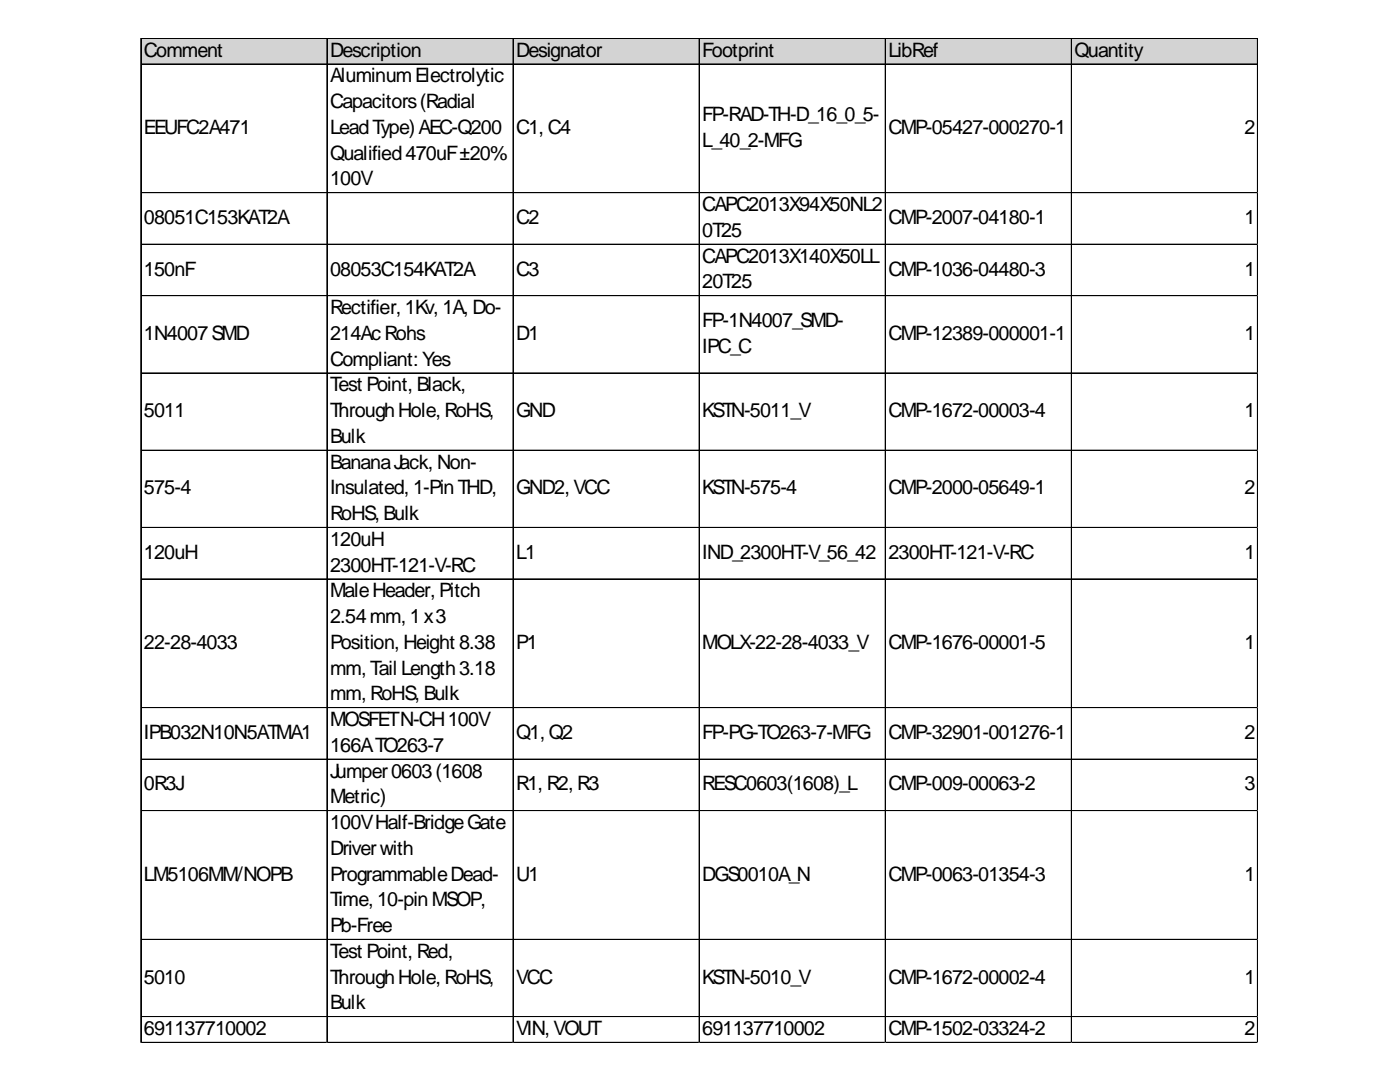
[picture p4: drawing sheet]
<svg xmlns="http://www.w3.org/2000/svg" width="279mm" height="216mm" viewBox="0 0 279 216" stroke-linecap="round" stroke-linejoin="round" font-family="sans-serif">
<defs><g id="words">
<g font-size="4">
<text x="28.7" y="11.3">Comment</text>
<text x="65.9" y="11.3">Description</text>
<text x="103" y="11.3">Designator</text>
<text x="140.2" y="11.3">Footprint</text>
<text x="177.3" y="11.3">LibRef</text>
<text x="214.4" y="11.3">Quantity</text>
<text x="65.9" y="16.5">AluminumElectrolytic</text>
<text x="65.9" y="21.6">Capacitors(Radial</text>
<text x="28.7" y="26.7">EEUFC2A471</text>
<text x="65.9" y="26.7">LeadType)AEC-Q200</text>
<text x="103" y="26.7">C1, C4</text>
<text x="140.2" y="24.2">FP-RAD-TH-D_16_0_5-</text>
<text x="140.2" y="29.3">L_40_2-MFG</text>
<text x="177.3" y="26.7">CMP-05427-000270-1</text>
<text x="248.4" y="26.7">2</text>
<text x="65.9" y="31.9">Qualified470uF±20%</text>
<text x="65.9" y="37">100V</text>
<text x="28.7" y="44.7">08051C153KAT2A</text>
<text x="103" y="44.7">C2</text>
<text x="140.2" y="42.1">CAPC2013X94X50NL2</text>
<text x="140.2" y="47.3">0T25</text>
<text x="177.3" y="44.7">CMP-2007-04180-1</text>
<text x="248.4" y="44.7">1</text>
<text x="140.2" y="52.4">CAPC2013X140X50LL</text>
<text x="28.7" y="55">150nF</text>
<text x="65.9" y="55">08053C154KAT2A</text>
<text x="103" y="55">C3</text>
<text x="140.2" y="57.6">20T25</text>
<text x="177.3" y="55">CMP-1036-04480-3</text>
<text x="248.4" y="55">1</text>
<text x="65.9" y="62.7">Rectifier, 1Kv, 1A, Do-</text>
<text x="140.2" y="65.3">FP-1N4007_SMD-</text>
<text x="28.7" y="67.8">1N4007SMD</text>
<text x="65.9" y="67.8">214Ac Rohs</text>
<text x="103" y="67.8">D1</text>
<text x="140.2" y="70.4">IPC_C</text>
<text x="177.3" y="67.8">CMP-12389-000001-1</text>
<text x="248.4" y="67.8">1</text>
<text x="65.9" y="73">Compliant: Yes</text>
<text x="28.7" y="83.2">5011</text>
<text x="65.9" y="78.1">Test Point, Black,</text>
<text x="65.9" y="83.2">ThroughHole, RoHS,</text>
<text x="103" y="83.2">GND</text>
<text x="140.2" y="83.2">KSTN-5011_V</text>
<text x="177.3" y="83.2">CMP-1672-00003-4</text>
<text x="248.4" y="83.2">1</text>
<text x="65.9" y="88.4">Bulk</text>
<text x="65.9" y="93.5">BananaJack, Non-</text>
<text x="28.7" y="98.6">575-4</text>
<text x="65.9" y="98.6">Insulated, 1-PinTHD,</text>
<text x="103" y="98.6">GND2, VCC</text>
<text x="140.2" y="98.6">KSTN-575-4</text>
<text x="177.3" y="98.6">CMP-2000-05649-1</text>
<text x="248.4" y="98.6">2</text>
<text x="65.9" y="103.8">RoHS, Bulk</text>
<text x="28.7" y="111.5">120uH</text>
<text x="65.9" y="108.9">120uH</text>
<text x="103" y="111.5">L1</text>
<text x="140.2" y="111.5">IND_2300HT-V_56_42</text>
<text x="177.3" y="111.5">2300HT-121-V-RC</text>
<text x="248.4" y="111.5">1</text>
<text x="65.9" y="114.1">2300HT-121-V-RC</text>
<text x="65.9" y="119.2">MaleHeader, Pitch</text>
<text x="65.9" y="124.3">2.54mm, 1x3</text>
<text x="28.7" y="129.5">22-28-4033</text>
<text x="65.9" y="129.5">Position, Height 8.38</text>
<text x="103" y="129.5">P1</text>
<text x="140.2" y="129.5">MOLX-22-28-4033_V</text>
<text x="177.3" y="129.5">CMP-1676-00001-5</text>
<text x="248.4" y="129.5">1</text>
<text x="65.9" y="134.6">mm, Tail Length3.18</text>
<text x="65.9" y="139.7">mm, RoHS, Bulk</text>
<text x="28.7" y="147.5">IPB032N10N5ATMA1</text>
<text x="65.9" y="144.9">MOSFETN-CH100V</text>
<text x="103" y="147.5">Q1, Q2</text>
<text x="140.2" y="147.5">FP-PG-TO263-7-MFG</text>
<text x="177.3" y="147.5">CMP-32901-001276-1</text>
<text x="248.4" y="147.5">2</text>
<text x="65.9" y="150">166ATO263-7</text>
<text x="65.9" y="155.2">Jumper0603(1608</text>
<text x="28.7" y="157.7">0R3J</text>
<text x="65.9" y="160.3">Metric)</text>
<text x="103" y="157.7">R1, R2, R3</text>
<text x="140.2" y="157.7">RESC0603(1608)_L</text>
<text x="177.3" y="157.7">CMP-009-00063-2</text>
<text x="248.4" y="157.7">3</text>
<text x="65.9" y="165.4">100VHalf-BridgeGate</text>
<text x="65.9" y="170.6">Driverwith</text>
<text x="28.7" y="175.7">LM5106MM/NOPB</text>
<text x="65.9" y="175.7">ProgrammableDead-</text>
<text x="103" y="175.7">U1</text>
<text x="140.2" y="175.7">DGS0010A_N</text>
<text x="177.3" y="175.7">CMP-0063-01354-3</text>
<text x="248.4" y="175.7">1</text>
<text x="65.9" y="180.8">Time, 10-pinMSOP,</text>
<text x="65.9" y="186">Pb-Free</text>
<text x="65.9" y="191.1">Test Point, Red,</text>
<text x="28.7" y="196.3">5010</text>
<text x="65.9" y="196.3">ThroughHole, RoHS,</text>
<text x="103" y="196.3">VCC</text>
<text x="140.2" y="196.3">KSTN-5010_V</text>
<text x="177.3" y="196.3">CMP-1672-00002-4</text>
<text x="248.4" y="196.3">1</text>
<text x="65.9" y="201.4">Bulk</text>
<text x="28.7" y="206.5">691137710002</text>
<text x="103" y="206.5">VIN, VOUT</text>
<text x="140.2" y="206.5">691137710002</text>
<text x="177.3" y="206.5">CMP-1502-03324-2</text>
<text x="248.4" y="206.5">2</text>
</g>
</g></defs>
<path d="M28.1 7.7h223v5.2h-223z" fill="#d3d3d3"/>
<g fill="none" stroke="#000" stroke-width=".2">
<path d="M28.1 7.6v200.5M28.2 7.6h222.9M28.2 7.7h222.9M28.2 12.8h222.9M65.2 7.7v200.4M65.3 7.7v200.4M102.4 7.7v200.4M139.5 7.7v200.4M139.6 7.7v200.4M176.7 7.7v200.4M213.8 7.7v200.4M213.9 7.7v200.4"/>
<path d="M250.9 7.7v200.4M251 7.7v200.4M28.2 38.4h222.9M28.2 38.5h222.9M28.2 48.7h222.9M28.2 48.8h222.9M28.2 59h222.9M28.2 59.1h222.9M28.2 74.4h222.9M28.2 74.5h222.9M28.2 89.8h222.9M28.2 89.9h222.9"/>
<path d="M28.2 105.2h222.9M28.2 105.3h222.9M28.2 115.5h222.9M28.2 115.6h222.9M28.2 141.2h222.9M28.2 151.5h222.9M28.2 161.7h222.9M28.2 161.8h222.9M28.2 187.4h222.9M28.2 187.5h222.9M28.2 202.8h222.9M28.2 202.9h222.9"/>
<path d="M28.2 208h222.9"/>
</g>
<path d="M28.1 208.1h.1" fill="none" stroke="#e0e0e0" stroke-width=".2"/>
<path d="M28.1 208.1h.1z" fill="#e0e0e0"/>
<path d="M65.2 208.1h.1" fill="none" stroke="#e0e0e0" stroke-width=".2"/>
<path d="M65.2 208.1h.1z" fill="#e0e0e0"/>
<path d="M102.4 208.1h.1" fill="none" stroke="#e0e0e0" stroke-width=".2"/>
<path d="M102.4 208.1h.1z" fill="#e0e0e0"/>
<path d="M139.5 208.1h.1" fill="none" stroke="#e0e0e0" stroke-width=".2"/>
<path d="M139.5 208.1h.1z" fill="#e0e0e0"/>
<path d="M176.7 208.1h.1" fill="none" stroke="#e0e0e0" stroke-width=".2"/>
<path d="M176.7 208.1h.1z" fill="#e0e0e0"/>
<path d="M213.8 208.1h.1" fill="none" stroke="#e0e0e0" stroke-width=".2"/>
<path d="M213.8 208.1h.1z" fill="#e0e0e0"/>
<path d="M250.9 208.1h.1" fill="none" stroke="#e0e0e0" stroke-width=".2"/>
<path d="M250.9 208.1h.2z" fill="#e0e0e0"/>
<path d="M251.1 38.4h.1" fill="none" stroke="#e0e0e0" stroke-width=".2"/>
<path d="M251.1 38.4v.2z" fill="#e0e0e0"/>
<path d="M251.1 48.7h.1" fill="none" stroke="#e0e0e0" stroke-width=".2"/>
<path d="M251.1 48.7v.1z" fill="#e0e0e0"/>
<path d="M251.1 59h.1" fill="none" stroke="#e0e0e0" stroke-width=".2"/>
<path d="M251.1 59v.1z" fill="#e0e0e0"/>
<path d="M251.1 74.4h.1" fill="none" stroke="#e0e0e0" stroke-width=".2"/>
<path d="M251.1 74.4v.1z" fill="#e0e0e0"/>
<path d="M251.1 89.8h.1" fill="none" stroke="#e0e0e0" stroke-width=".2"/>
<path d="M251.1 89.8v.1z" fill="#e0e0e0"/>
<path d="M251.1 105.2h.1" fill="none" stroke="#e0e0e0" stroke-width=".2"/>
<path d="M251.1 105.2v.1z" fill="#e0e0e0"/>
<path d="M251.1 115.5h.1" fill="none" stroke="#e0e0e0" stroke-width=".2"/>
<path d="M251.1 115.5v.1z" fill="#e0e0e0"/>
<path d="M251.1 141.2h.1" fill="none" stroke="#e0e0e0" stroke-width=".2"/>
<path d="M251.1 141.2v.1z" fill="#e0e0e0"/>
<path d="M251.1 151.5h.1" fill="none" stroke="#e0e0e0" stroke-width=".2"/>
<path d="M251.1 151.5v.1z" fill="#e0e0e0"/>
<path d="M251.1 161.7h.1" fill="none" stroke="#e0e0e0" stroke-width=".2"/>
<path d="M251.1 161.7v.2z" fill="#e0e0e0"/>
<path d="M251.1 187.4h.1" fill="none" stroke="#e0e0e0" stroke-width=".2"/>
<path d="M251.1 187.4v.1z" fill="#e0e0e0"/>
<path d="M251.1 202.8h.1" fill="none" stroke="#e0e0e0" stroke-width=".2"/>
<path d="M251.1 202.8v.2z" fill="#e0e0e0"/>
<path d="M251.1 208h.1" fill="none" stroke="#e0e0e0" stroke-width=".2"/>
<path d="M251.1 208v.1z" fill="#e0e0e0"/>
<use href="#words"/>
</svg>
